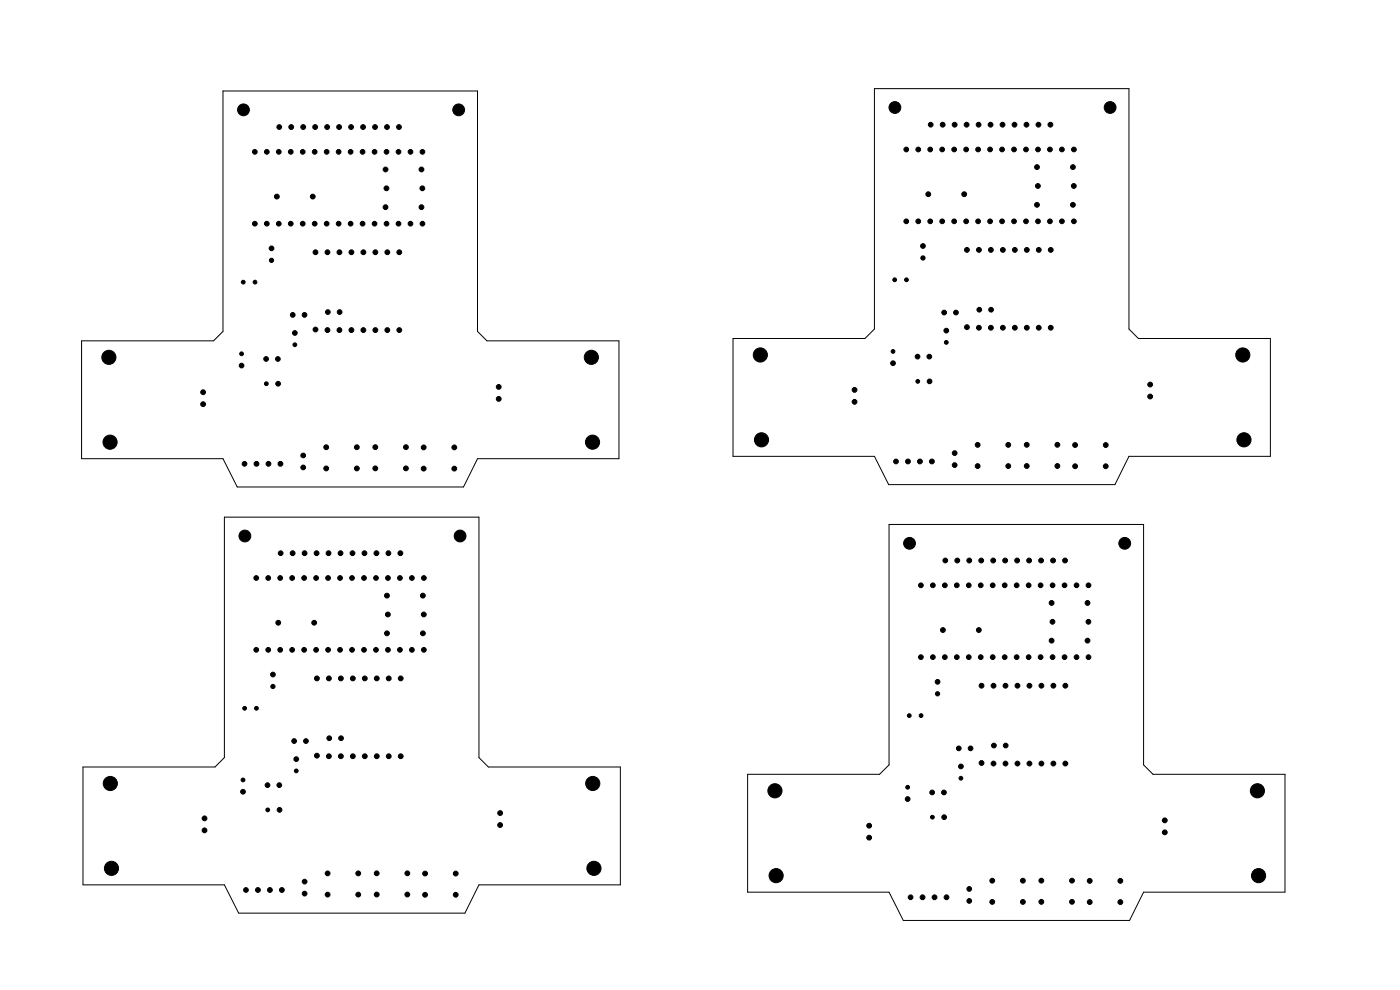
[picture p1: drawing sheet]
<svg xmlns="http://www.w3.org/2000/svg" width="297mm" height="210mm" viewBox="0 0 297 210" stroke-linecap="round" stroke-linejoin="round" font-family="sans-serif">
<path d="M47.3 19.3h54v51l2 2h28v25h-30l-3 6h-48l-3-6h-30v-25h28l2-2zM185.5 18.8h54v51l2 2h28v25h-30l-3 6h-48l-3-6h-30v-25h28l2-2zM47.6 109.7h54v51l2 2h28v25h-30l-3 6h-48l-3-6h-30v-25h28l2-2zM188.6 111.3h54v51l2 2h28v25h-30l-3 6h-48l-3-6h-30v-25h28l2-2z" fill="none" stroke="#000" stroke-width=".21"/>
<g fill="#000" stroke="#000" stroke-width=".21">
<circle cx="51.6" cy="23.3" r="1.25"/>
<circle cx="54.1" cy="32.2" r=".5"/>
<circle cx="56.6" cy="32.2" r=".5"/>
<circle cx="59.1" cy="32.2" r=".5"/>
<circle cx="59.2" cy="27" r=".5"/>
<circle cx="61.7" cy="32.2" r=".5"/>
<circle cx="61.8" cy="26.9" r=".51"/>
<circle cx="64.2" cy="32.2" r=".5"/>
<circle cx="64.3" cy="26.9" r=".51"/>
<circle cx="66.8" cy="32.2" r=".5"/>
<circle cx="66.9" cy="26.9" r=".51"/>
<circle cx="69.3" cy="32.2" r=".5"/>
<circle cx="69.4" cy="26.9" r=".51"/>
<circle cx="71.8" cy="32.2" r=".5"/>
<circle cx="71.9" cy="26.9" r=".51"/>
<circle cx="74.4" cy="32.2" r=".5"/>
<circle cx="74.5" cy="26.9" r=".51"/>
<circle cx="76.9" cy="32.2" r=".5"/>
<circle cx="77" cy="26.9" r=".51"/>
<circle cx="79.5" cy="32.2" r=".5"/>
<circle cx="79.6" cy="26.9" r=".51"/>
<circle cx="81.8" cy="36" r=".51"/>
<circle cx="82" cy="40" r=".51"/>
<circle cx="82" cy="32.2" r=".5"/>
<circle cx="82.1" cy="26.9" r=".51"/>
<circle cx="84.5" cy="32.2" r=".5"/>
<circle cx="84.6" cy="26.9" r=".51"/>
<circle cx="87.1" cy="32.2" r=".5"/>
<circle cx="89.4" cy="36" r=".51"/>
<circle cx="89.6" cy="40" r=".51"/>
<circle cx="89.6" cy="32.2" r=".5"/>
<circle cx="97.3" cy="23.3" r="1.25"/>
<circle cx="189.8" cy="22.8" r="1.25"/>
<circle cx="192.3" cy="31.7" r=".5"/>
<circle cx="194.8" cy="31.7" r=".5"/>
<circle cx="197.3" cy="31.7" r=".5"/>
<circle cx="197.4" cy="26.4" r=".5"/>
<circle cx="199.9" cy="31.7" r=".5"/>
<circle cx="200" cy="26.5" r=".51"/>
<circle cx="202.4" cy="31.7" r=".5"/>
<circle cx="202.5" cy="26.5" r=".51"/>
<circle cx="205" cy="31.7" r=".5"/>
<circle cx="205.1" cy="26.5" r=".51"/>
<circle cx="207.5" cy="31.7" r=".5"/>
<circle cx="207.6" cy="26.5" r=".51"/>
<circle cx="210" cy="31.7" r=".5"/>
<circle cx="210.1" cy="26.5" r=".51"/>
<circle cx="212.6" cy="31.7" r=".5"/>
<circle cx="212.7" cy="26.5" r=".51"/>
<circle cx="215.1" cy="31.7" r=".5"/>
<circle cx="215.2" cy="26.5" r=".51"/>
<circle cx="217.7" cy="31.7" r=".5"/>
<circle cx="217.8" cy="26.5" r=".51"/>
<circle cx="220" cy="35.5" r=".51"/>
<circle cx="220.2" cy="39.5" r=".51"/>
<circle cx="220.2" cy="31.7" r=".5"/>
<circle cx="220.3" cy="26.5" r=".51"/>
<circle cx="222.7" cy="31.7" r=".5"/>
<circle cx="222.8" cy="26.5" r=".51"/>
<circle cx="225.3" cy="31.7" r=".5"/>
<circle cx="227.6" cy="35.5" r=".51"/>
<circle cx="227.8" cy="39.5" r=".51"/>
<circle cx="227.8" cy="31.7" r=".5"/>
<circle cx="235.5" cy="22.8" r="1.25"/>
<circle cx="51.6" cy="59.9" r=".4"/>
<circle cx="54.1" cy="47.5" r=".5"/>
<circle cx="54.1" cy="59.9" r=".4"/>
<circle cx="56.6" cy="47.5" r=".5"/>
<circle cx="57.6" cy="55.2" r=".45"/>
<circle cx="57.6" cy="52.7" r=".5"/>
<circle cx="58.7" cy="41.7" r=".51"/>
<circle cx="59.1" cy="47.5" r=".5"/>
<circle cx="61.7" cy="47.5" r=".5"/>
<circle cx="64.2" cy="47.5" r=".5"/>
<circle cx="66.4" cy="41.7" r=".51"/>
<circle cx="66.8" cy="47.5" r=".5"/>
<circle cx="66.9" cy="53.5" r=".51"/>
<circle cx="69.3" cy="47.5" r=".5"/>
<circle cx="69.5" cy="53.5" r=".51"/>
<circle cx="71.8" cy="47.5" r=".5"/>
<circle cx="72" cy="53.5" r=".51"/>
<circle cx="74.4" cy="47.5" r=".5"/>
<circle cx="74.5" cy="53.5" r=".51"/>
<circle cx="76.9" cy="47.5" r=".5"/>
<circle cx="77.1" cy="53.5" r=".51"/>
<circle cx="79.5" cy="47.5" r=".5"/>
<circle cx="79.6" cy="53.5" r=".51"/>
<circle cx="81.8" cy="44" r=".51"/>
<circle cx="82" cy="47.5" r=".5"/>
<circle cx="82.2" cy="53.5" r=".51"/>
<circle cx="84.5" cy="47.5" r=".5"/>
<circle cx="84.7" cy="53.5" r=".51"/>
<circle cx="87.1" cy="47.5" r=".5"/>
<circle cx="89.4" cy="44" r=".51"/>
<circle cx="89.6" cy="47.5" r=".5"/>
<circle cx="189.8" cy="59.3" r=".4"/>
<circle cx="192.3" cy="47" r=".5"/>
<circle cx="192.3" cy="59.3" r=".4"/>
<circle cx="194.8" cy="47" r=".5"/>
<circle cx="195.8" cy="54.7" r=".45"/>
<circle cx="195.8" cy="52.2" r=".5"/>
<circle cx="196.9" cy="41.2" r=".51"/>
<circle cx="197.3" cy="47" r=".5"/>
<circle cx="199.9" cy="47" r=".5"/>
<circle cx="202.4" cy="47" r=".5"/>
<circle cx="204.5" cy="41.2" r=".51"/>
<circle cx="205" cy="47" r=".5"/>
<circle cx="205.1" cy="53" r=".51"/>
<circle cx="207.5" cy="47" r=".5"/>
<circle cx="207.7" cy="53" r=".51"/>
<circle cx="210" cy="47" r=".5"/>
<circle cx="210.2" cy="53" r=".51"/>
<circle cx="212.6" cy="47" r=".5"/>
<circle cx="212.7" cy="53" r=".51"/>
<circle cx="215.1" cy="47" r=".5"/>
<circle cx="215.3" cy="53" r=".51"/>
<circle cx="217.7" cy="47" r=".5"/>
<circle cx="217.8" cy="53" r=".51"/>
<circle cx="220" cy="43.5" r=".51"/>
<circle cx="220.2" cy="47" r=".5"/>
<circle cx="220.4" cy="53" r=".51"/>
<circle cx="222.7" cy="47" r=".5"/>
<circle cx="222.9" cy="53" r=".51"/>
<circle cx="225.3" cy="47" r=".5"/>
<circle cx="227.6" cy="43.5" r=".51"/>
<circle cx="227.8" cy="47" r=".5"/>
<circle cx="23.1" cy="75.8" r="1.5"/>
<circle cx="51.2" cy="77.5" r=".5"/>
<circle cx="51.2" cy="75" r=".4"/>
<circle cx="56.5" cy="76.2" r=".5"/>
<circle cx="58.9" cy="76.2" r=".5"/>
<circle cx="62.1" cy="66.8" r=".5"/>
<circle cx="62.5" cy="70.6" r=".5"/>
<circle cx="62.6" cy="73.1" r=".4"/>
<circle cx="64.6" cy="66.8" r=".5"/>
<circle cx="66.9" cy="69.9" r=".51"/>
<circle cx="69.5" cy="70" r=".51"/>
<circle cx="69.5" cy="66.2" r=".5"/>
<circle cx="72" cy="70" r=".51"/>
<circle cx="72" cy="66.2" r=".5"/>
<circle cx="74.5" cy="70" r=".51"/>
<circle cx="77.1" cy="70" r=".51"/>
<circle cx="79.6" cy="70" r=".51"/>
<circle cx="82.2" cy="70" r=".51"/>
<circle cx="84.7" cy="70" r=".51"/>
<circle cx="125.4" cy="75.8" r="1.5"/>
<circle cx="161.3" cy="75.3" r="1.5"/>
<circle cx="189.4" cy="74.6" r=".4"/>
<circle cx="189.5" cy="77.1" r=".5"/>
<circle cx="194.6" cy="75.6" r=".5"/>
<circle cx="197.2" cy="75.6" r=".5"/>
<circle cx="200.3" cy="66.3" r=".5"/>
<circle cx="200.8" cy="70.1" r=".5"/>
<circle cx="200.8" cy="72.6" r=".4"/>
<circle cx="202.8" cy="66.3" r=".5"/>
<circle cx="205.1" cy="69.4" r=".51"/>
<circle cx="207.7" cy="69.5" r=".51"/>
<circle cx="207.8" cy="65.7" r=".5"/>
<circle cx="210.2" cy="69.5" r=".51"/>
<circle cx="210.2" cy="65.7" r=".5"/>
<circle cx="212.7" cy="69.5" r=".51"/>
<circle cx="215.3" cy="69.5" r=".51"/>
<circle cx="217.8" cy="69.5" r=".51"/>
<circle cx="220.4" cy="69.5" r=".51"/>
<circle cx="222.9" cy="69.5" r=".51"/>
<circle cx="263.7" cy="75.3" r="1.5"/>
<circle cx="23.3" cy="93.8" r="1.5"/>
<circle cx="43.1" cy="85.7" r=".51"/>
<circle cx="43.1" cy="83.2" r=".51"/>
<circle cx="51.9" cy="98.4" r=".5"/>
<circle cx="54.4" cy="98.4" r=".51"/>
<circle cx="56.5" cy="81.4" r=".4"/>
<circle cx="57" cy="98.4" r=".51"/>
<circle cx="59" cy="81.4" r=".5"/>
<circle cx="59.5" cy="98.4" r=".51"/>
<circle cx="64.3" cy="99.2" r=".5"/>
<circle cx="64.3" cy="96.6" r=".5"/>
<circle cx="69.2" cy="94.9" r=".51"/>
<circle cx="69.2" cy="99.4" r=".51"/>
<circle cx="75.7" cy="94.9" r=".51"/>
<circle cx="75.7" cy="99.4" r=".51"/>
<circle cx="79.6" cy="99.4" r=".51"/>
<circle cx="79.6" cy="94.9" r=".51"/>
<circle cx="86.1" cy="99.4" r=".51"/>
<circle cx="86.1" cy="94.9" r=".51"/>
<circle cx="89.9" cy="99.4" r=".51"/>
<circle cx="89.9" cy="94.9" r=".51"/>
<circle cx="96.4" cy="99.4" r=".51"/>
<circle cx="96.4" cy="94.9" r=".51"/>
<circle cx="105.8" cy="84.6" r=".51"/>
<circle cx="105.8" cy="82.1" r=".51"/>
<circle cx="125.7" cy="93.8" r="1.5"/>
<circle cx="161.5" cy="93.3" r="1.5"/>
<circle cx="181.3" cy="82.7" r=".51"/>
<circle cx="181.3" cy="85.2" r=".51"/>
<circle cx="190.1" cy="97.9" r=".5"/>
<circle cx="192.6" cy="97.9" r=".51"/>
<circle cx="194.7" cy="80.9" r=".4"/>
<circle cx="195.2" cy="97.9" r=".51"/>
<circle cx="197.2" cy="80.9" r=".5"/>
<circle cx="197.7" cy="97.9" r=".51"/>
<circle cx="202.5" cy="98.7" r=".5"/>
<circle cx="202.5" cy="96.1" r=".5"/>
<circle cx="207.4" cy="98.9" r=".51"/>
<circle cx="207.4" cy="94.4" r=".51"/>
<circle cx="213.9" cy="98.9" r=".51"/>
<circle cx="213.9" cy="94.4" r=".51"/>
<circle cx="217.8" cy="94.4" r=".51"/>
<circle cx="217.8" cy="98.9" r=".51"/>
<circle cx="224.3" cy="94.4" r=".51"/>
<circle cx="224.3" cy="98.9" r=".51"/>
<circle cx="228.1" cy="94.4" r=".51"/>
<circle cx="228.1" cy="98.9" r=".51"/>
<circle cx="234.6" cy="94.4" r=".51"/>
<circle cx="234.6" cy="98.9" r=".51"/>
<circle cx="244" cy="81.6" r=".51"/>
<circle cx="244" cy="84.1" r=".51"/>
<circle cx="263.9" cy="93.3" r="1.5"/>
<circle cx="51.9" cy="113.7" r="1.25"/>
<circle cx="59.5" cy="117.3" r=".5"/>
<circle cx="62.1" cy="117.4" r=".51"/>
<circle cx="64.6" cy="117.4" r=".51"/>
<circle cx="67.2" cy="117.4" r=".51"/>
<circle cx="69.7" cy="117.4" r=".51"/>
<circle cx="72.2" cy="117.4" r=".51"/>
<circle cx="74.8" cy="117.4" r=".51"/>
<circle cx="77.3" cy="117.4" r=".51"/>
<circle cx="79.9" cy="117.4" r=".51"/>
<circle cx="82.4" cy="117.4" r=".51"/>
<circle cx="84.9" cy="117.4" r=".51"/>
<circle cx="97.6" cy="113.7" r="1.25"/>
<circle cx="192.9" cy="115.3" r="1.25"/>
<circle cx="200.5" cy="118.9" r=".5"/>
<circle cx="203.1" cy="118.9" r=".51"/>
<circle cx="205.6" cy="118.9" r=".51"/>
<circle cx="208.2" cy="118.9" r=".51"/>
<circle cx="210.7" cy="118.9" r=".51"/>
<circle cx="213.2" cy="118.9" r=".51"/>
<circle cx="215.8" cy="118.9" r=".51"/>
<circle cx="218.3" cy="118.9" r=".51"/>
<circle cx="220.9" cy="118.9" r=".51"/>
<circle cx="223.4" cy="118.9" r=".51"/>
<circle cx="225.9" cy="118.9" r=".51"/>
<circle cx="238.6" cy="115.3" r="1.25"/>
<circle cx="54.4" cy="137.9" r=".5"/>
<circle cx="54.4" cy="122.6" r=".5"/>
<circle cx="56.9" cy="122.6" r=".5"/>
<circle cx="56.9" cy="137.9" r=".5"/>
<circle cx="59" cy="132.1" r=".51"/>
<circle cx="59.4" cy="122.6" r=".5"/>
<circle cx="59.4" cy="137.9" r=".5"/>
<circle cx="62" cy="122.6" r=".5"/>
<circle cx="62" cy="137.9" r=".5"/>
<circle cx="64.5" cy="122.6" r=".5"/>
<circle cx="64.5" cy="137.9" r=".5"/>
<circle cx="66.7" cy="132.1" r=".51"/>
<circle cx="67.1" cy="122.6" r=".5"/>
<circle cx="67.1" cy="137.9" r=".5"/>
<circle cx="69.6" cy="122.6" r=".5"/>
<circle cx="69.6" cy="137.9" r=".5"/>
<circle cx="72.1" cy="122.6" r=".5"/>
<circle cx="72.1" cy="137.9" r=".5"/>
<circle cx="74.7" cy="122.6" r=".5"/>
<circle cx="74.7" cy="137.9" r=".5"/>
<circle cx="77.2" cy="137.9" r=".5"/>
<circle cx="77.2" cy="122.6" r=".5"/>
<circle cx="79.8" cy="122.6" r=".5"/>
<circle cx="79.8" cy="137.9" r=".5"/>
<circle cx="82.1" cy="126.4" r=".51"/>
<circle cx="82.1" cy="134.4" r=".51"/>
<circle cx="82.3" cy="130.4" r=".51"/>
<circle cx="82.3" cy="122.6" r=".5"/>
<circle cx="82.3" cy="137.9" r=".5"/>
<circle cx="84.8" cy="122.6" r=".5"/>
<circle cx="84.8" cy="137.9" r=".5"/>
<circle cx="87.4" cy="122.6" r=".5"/>
<circle cx="87.4" cy="137.9" r=".5"/>
<circle cx="89.7" cy="126.4" r=".51"/>
<circle cx="89.7" cy="134.4" r=".51"/>
<circle cx="89.9" cy="130.4" r=".51"/>
<circle cx="89.9" cy="122.6" r=".5"/>
<circle cx="89.9" cy="137.9" r=".5"/>
<circle cx="195.4" cy="139.4" r=".5"/>
<circle cx="195.4" cy="124.2" r=".5"/>
<circle cx="197.9" cy="139.4" r=".5"/>
<circle cx="197.9" cy="124.2" r=".5"/>
<circle cx="200" cy="133.6" r=".51"/>
<circle cx="200.4" cy="139.4" r=".5"/>
<circle cx="200.4" cy="124.2" r=".5"/>
<circle cx="203" cy="139.4" r=".5"/>
<circle cx="203" cy="124.2" r=".5"/>
<circle cx="205.5" cy="139.4" r=".5"/>
<circle cx="205.5" cy="124.2" r=".5"/>
<circle cx="207.7" cy="133.6" r=".51"/>
<circle cx="208.1" cy="139.4" r=".5"/>
<circle cx="208.1" cy="124.2" r=".5"/>
<circle cx="210.6" cy="139.4" r=".5"/>
<circle cx="210.6" cy="124.2" r=".5"/>
<circle cx="213.1" cy="139.4" r=".5"/>
<circle cx="213.1" cy="124.2" r=".5"/>
<circle cx="215.7" cy="139.4" r=".5"/>
<circle cx="215.7" cy="124.2" r=".5"/>
<circle cx="218.2" cy="139.4" r=".5"/>
<circle cx="218.2" cy="124.2" r=".5"/>
<circle cx="220.8" cy="139.4" r=".5"/>
<circle cx="220.8" cy="124.2" r=".5"/>
<circle cx="223.1" cy="135.9" r=".51"/>
<circle cx="223.1" cy="127.9" r=".51"/>
<circle cx="223.3" cy="131.9" r=".51"/>
<circle cx="223.3" cy="139.4" r=".5"/>
<circle cx="223.3" cy="124.2" r=".5"/>
<circle cx="225.8" cy="139.4" r=".5"/>
<circle cx="225.8" cy="124.2" r=".5"/>
<circle cx="228.4" cy="139.4" r=".5"/>
<circle cx="228.4" cy="124.2" r=".5"/>
<circle cx="230.7" cy="127.9" r=".51"/>
<circle cx="230.7" cy="135.9" r=".51"/>
<circle cx="230.9" cy="131.9" r=".51"/>
<circle cx="230.9" cy="139.4" r=".5"/>
<circle cx="230.9" cy="124.2" r=".5"/>
<circle cx="51.9" cy="150.2" r=".4"/>
<circle cx="54.4" cy="150.2" r=".4"/>
<circle cx="57.9" cy="145.6" r=".45"/>
<circle cx="57.9" cy="143.1" r=".5"/>
<circle cx="62.4" cy="157.2" r=".5"/>
<circle cx="64.9" cy="157.2" r=".5"/>
<circle cx="67.2" cy="143.9" r=".51"/>
<circle cx="69.8" cy="143.9" r=".51"/>
<circle cx="69.8" cy="156.6" r=".5"/>
<circle cx="72.3" cy="143.9" r=".51"/>
<circle cx="72.4" cy="156.6" r=".5"/>
<circle cx="74.8" cy="143.9" r=".51"/>
<circle cx="77.4" cy="143.9" r=".51"/>
<circle cx="79.9" cy="143.9" r=".51"/>
<circle cx="82.5" cy="143.9" r=".51"/>
<circle cx="85" cy="143.9" r=".51"/>
<circle cx="192.9" cy="151.8" r=".4"/>
<circle cx="195.4" cy="151.8" r=".4"/>
<circle cx="198.9" cy="144.6" r=".5"/>
<circle cx="198.9" cy="147.2" r=".45"/>
<circle cx="203.4" cy="158.8" r=".5"/>
<circle cx="205.9" cy="158.8" r=".5"/>
<circle cx="208.2" cy="145.5" r=".51"/>
<circle cx="210.8" cy="145.5" r=".51"/>
<circle cx="210.9" cy="158.1" r=".5"/>
<circle cx="213.3" cy="145.5" r=".51"/>
<circle cx="213.3" cy="158.1" r=".5"/>
<circle cx="215.8" cy="145.5" r=".51"/>
<circle cx="218.4" cy="145.5" r=".51"/>
<circle cx="220.9" cy="145.5" r=".51"/>
<circle cx="223.5" cy="145.5" r=".51"/>
<circle cx="226" cy="145.5" r=".51"/>
<circle cx="23.4" cy="166.2" r="1.5"/>
<circle cx="43.4" cy="173.6" r=".51"/>
<circle cx="43.4" cy="176.1" r=".51"/>
<circle cx="51.5" cy="168" r=".5"/>
<circle cx="51.6" cy="165.5" r=".4"/>
<circle cx="56.8" cy="166.5" r=".5"/>
<circle cx="56.8" cy="171.8" r=".4"/>
<circle cx="59.2" cy="166.5" r=".5"/>
<circle cx="59.3" cy="171.8" r=".5"/>
<circle cx="62.8" cy="161" r=".5"/>
<circle cx="62.8" cy="163.5" r=".4"/>
<circle cx="67.2" cy="160.3" r=".51"/>
<circle cx="69.8" cy="160.4" r=".51"/>
<circle cx="72.3" cy="160.4" r=".51"/>
<circle cx="74.8" cy="160.4" r=".51"/>
<circle cx="77.4" cy="160.4" r=".51"/>
<circle cx="79.9" cy="160.4" r=".51"/>
<circle cx="82.5" cy="160.4" r=".51"/>
<circle cx="85" cy="160.4" r=".51"/>
<circle cx="106.1" cy="172.5" r=".51"/>
<circle cx="106.1" cy="175" r=".51"/>
<circle cx="125.7" cy="166.2" r="1.5"/>
<circle cx="164.4" cy="167.7" r="1.5"/>
<circle cx="184.4" cy="177.7" r=".51"/>
<circle cx="184.4" cy="175.2" r=".51"/>
<circle cx="192.5" cy="169.5" r=".5"/>
<circle cx="192.5" cy="167" r=".4"/>
<circle cx="197.7" cy="168.1" r=".5"/>
<circle cx="197.8" cy="173.4" r=".4"/>
<circle cx="200.2" cy="168.1" r=".5"/>
<circle cx="200.3" cy="173.4" r=".5"/>
<circle cx="203.8" cy="165.1" r=".4"/>
<circle cx="203.9" cy="162.6" r=".5"/>
<circle cx="208.2" cy="161.9" r=".51"/>
<circle cx="210.8" cy="162" r=".51"/>
<circle cx="213.3" cy="162" r=".51"/>
<circle cx="215.8" cy="162" r=".51"/>
<circle cx="218.4" cy="162" r=".51"/>
<circle cx="220.9" cy="162" r=".51"/>
<circle cx="223.5" cy="162" r=".51"/>
<circle cx="226" cy="162" r=".51"/>
<circle cx="247.1" cy="176.6" r=".51"/>
<circle cx="247.1" cy="174" r=".51"/>
<circle cx="266.7" cy="167.7" r="1.5"/>
<circle cx="23.7" cy="184.2" r="1.5"/>
<circle cx="52.2" cy="188.8" r=".5"/>
<circle cx="54.7" cy="188.8" r=".51"/>
<circle cx="57.3" cy="188.8" r=".51"/>
<circle cx="59.8" cy="188.8" r=".51"/>
<circle cx="64.6" cy="187" r=".5"/>
<circle cx="64.6" cy="189.6" r=".5"/>
<circle cx="69.5" cy="189.8" r=".51"/>
<circle cx="69.5" cy="185.3" r=".51"/>
<circle cx="76" cy="189.8" r=".51"/>
<circle cx="76" cy="185.3" r=".51"/>
<circle cx="79.9" cy="185.3" r=".51"/>
<circle cx="79.9" cy="189.8" r=".51"/>
<circle cx="86.4" cy="185.3" r=".51"/>
<circle cx="86.4" cy="189.8" r=".51"/>
<circle cx="90.2" cy="185.3" r=".51"/>
<circle cx="90.2" cy="189.8" r=".51"/>
<circle cx="96.7" cy="185.3" r=".51"/>
<circle cx="96.7" cy="189.8" r=".51"/>
<circle cx="126" cy="184.2" r="1.5"/>
<circle cx="164.6" cy="185.7" r="1.5"/>
<circle cx="193.2" cy="190.3" r=".5"/>
<circle cx="195.7" cy="190.3" r=".51"/>
<circle cx="198.3" cy="190.3" r=".51"/>
<circle cx="200.8" cy="190.3" r=".51"/>
<circle cx="205.6" cy="191.1" r=".5"/>
<circle cx="205.6" cy="188.6" r=".5"/>
<circle cx="210.5" cy="191.3" r=".51"/>
<circle cx="210.5" cy="186.8" r=".51"/>
<circle cx="217" cy="191.3" r=".51"/>
<circle cx="217" cy="186.8" r=".51"/>
<circle cx="220.9" cy="191.3" r=".51"/>
<circle cx="220.9" cy="186.8" r=".51"/>
<circle cx="227.4" cy="191.3" r=".51"/>
<circle cx="227.4" cy="186.8" r=".51"/>
<circle cx="231.2" cy="191.4" r=".51"/>
<circle cx="231.2" cy="186.9" r=".51"/>
<circle cx="237.7" cy="191.4" r=".51"/>
<circle cx="237.7" cy="186.9" r=".51"/>
<circle cx="267" cy="185.7" r="1.5"/>
</g>
</svg>
